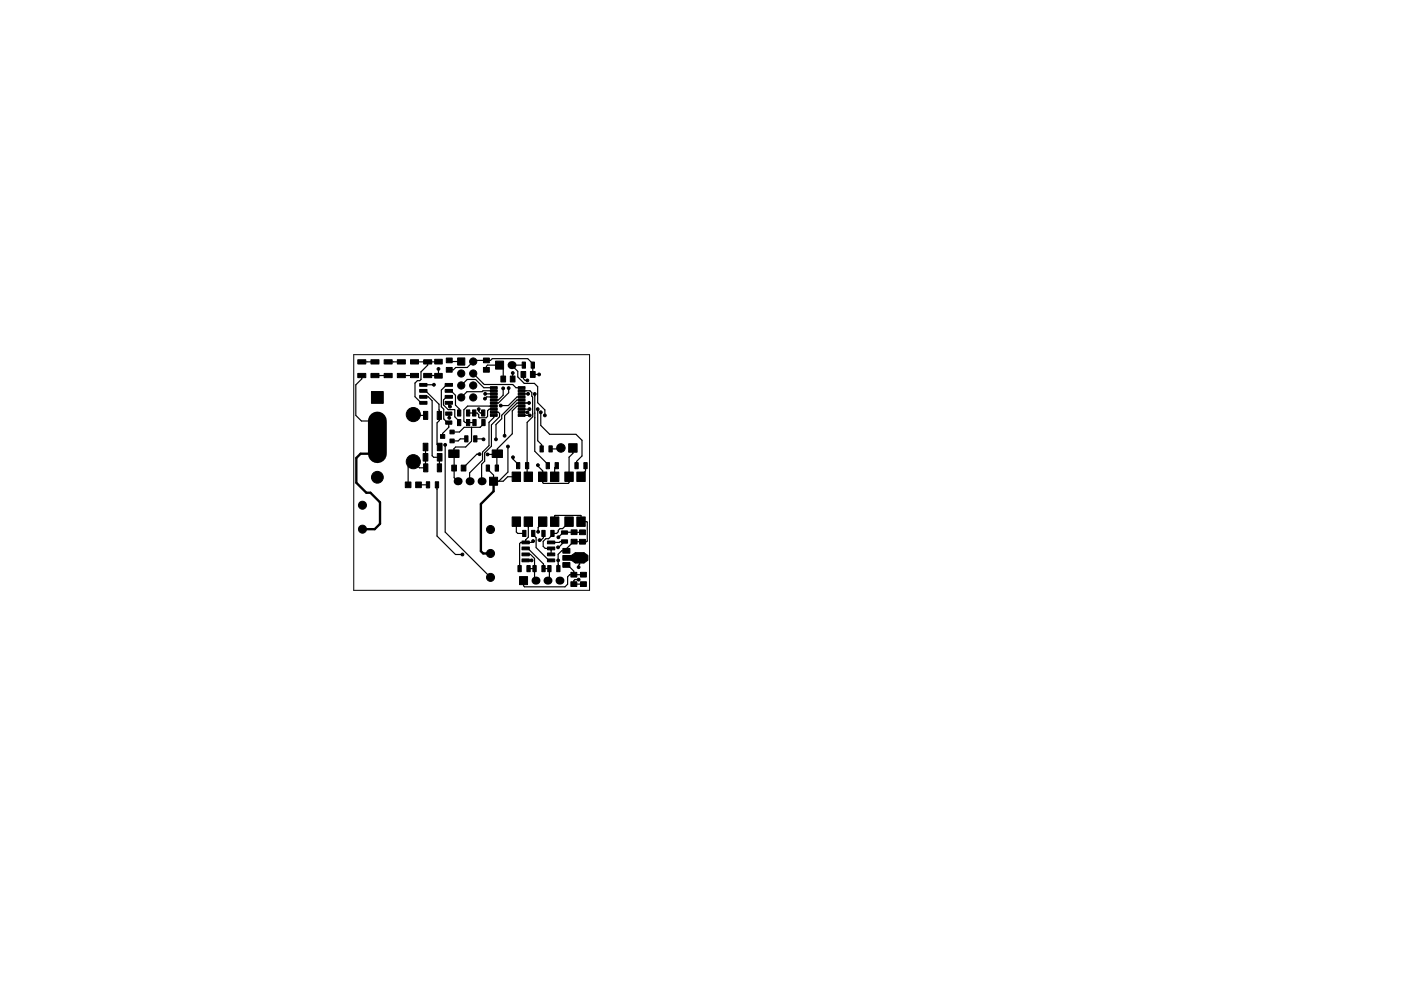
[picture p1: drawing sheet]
<svg xmlns="http://www.w3.org/2000/svg" width="297mm" height="210mm" viewBox="0 0 297 210" stroke-linecap="round" stroke-linejoin="round" font-family="sans-serif">
<path d="M75 75.2h50v50h-50z" fill="none" stroke="#000" stroke-width=".21"/>
<g fill="#000" stroke="#000" stroke-width=".21">
<path d="M75.9 76.3h1.7v.9h-1.7zM75.9 79.2h1.7v.9h-1.7zM78.7 76.3h1.7v.9h-1.7zM81.4 76.3h1.7v.9h-1.7zM81.4 79.2h1.7v.9h-1.7zM84.2 76.3h1.7v.9h-1.7zM87 76.3h1.7v.9h-1.7zM87 79.2h1.7v.9h-1.7zM89.8 76.3h1.7v.9h-1.7zM92.2 76.2h1.6v1h-1.6zM92.2 79.2h1.6v1h-1.6zM94.6 78h1.3v1h-1.3z"/>
<path d="M94.6 76h1.3v1h-1.3zM97 75.9h1.6v1.6h-1.6zM102.5 76h1.2v1h-1.2zM102.5 78h1.2v1h-1.2zM105.1 76.6h1.7v1.7h-1.7zM106.2 79.8h1v1.2h-1zM108.2 79.8h1v1.2h-1zM110.7 76.8h.7v1.3h-.7zM110.5 78.8h1v1.3h-1zM112.6 76.8h.7v1.3h-.7zM112.5 78.8h1v1.3h-1zM78.8 95h2.5v2.5h-2.5z"/>
<path d="M78.8 83.1h2.5v2.5h-2.5zM78.7 79.2h1.7v.9h-1.7zM84.2 79.2h1.7v.9h-1.7zM89 81.4h1.5v.6h-1.5zM89 82.6h1.5v.6h-1.5zM89 83.9h1.5v.6h-1.5zM89 85.2h1.5v.6h-1.5zM89.7 96.2h1v1.6h-1zM89.8 87.3h.9v1.7h-.9zM89.8 98.4h.9v1.7h-.9zM89.7 94h1v1.6h-1zM89.8 79.2h1.7v.9h-1.7z"/>
<path d="M92.7 96.2h1v1.6h-1zM92.7 87.3h.9v1.7h-.9zM92.7 98.4h.9v1.7h-.9zM92.7 94h1v1.6h-1zM93.4 92.2h.9v.8h-.9zM94.4 85.2h1.5v.6h-1.5zM94.4 83.9h1.5v.6h-1.5zM94.4 82.6h1.5v.6h-1.5zM94.4 81.4h1.5v.6h-1.5zM95.1 95.5h2.2v1.6h-2.2zM94.5 89.3h1.3v.7h-1.3zM94.5 87.4h1.3v.7h-1.3z"/>
<path d="M95.4 93.2h.9v.8h-.9zM95.4 91.3h.9v.8h-.9zM95.8 98.7h1v1.2h-1zM97 87h.7v1.3h-.7zM97 89h.7v1.3h-.7zM97.8 98.7h1v1.2h-1zM98.5 92.5h.7v1.3h-.7zM98.9 87h.7v1.3h-.7zM98.9 89h.7v1.3h-.7zM100.2 87h.7v1.3h-.7zM100.2 89h.7v1.3h-.7zM100.4 92.5h.7v1.3h-.7z"/>
<path d="M102.1 87h.7v1.3h-.7zM102.1 89h.7v1.3h-.7zM103.1 98.7h.7v1.3h-.7zM104.4 95.5h2.1v1.6h-2.1zM105 98.7h.7v1.3h-.7zM104 82h1.4v.5h-1.4zM104 82.7h1.4v.4h-1.4zM104 83.3h1.4v.5h-1.4zM104 84h1.4v.4h-1.4zM104 84.6h1.4v.5h-1.4zM104 85.3h1.4v.4h-1.4zM104 85.9h1.4v.5h-1.4z"/>
<path d="M104 86.6h1.4v.4h-1.4zM104 87.2h1.4v.5h-1.4zM104 87.9h1.4v.4h-1.4zM109.5 98.2h.7v1.3h-.7zM109.9 87.9h1.4v.4h-1.4zM109.9 87.2h1.4v.5h-1.4zM109.9 86.6h1.4v.4h-1.4zM109.9 85.9h1.4v.5h-1.4zM109.9 85.3h1.4v.4h-1.4zM109.9 84.6h1.4v.5h-1.4zM109.9 84h1.4v.4h-1.4zM109.9 83.3h1.4v.5h-1.4z"/>
<path d="M109.9 82.7h1.4v.4h-1.4zM109.9 82h1.4v.5h-1.4zM111.4 98.2h.7v1.3h-.7zM114.5 94.6h.7v1.3h-.7zM116.4 94.6h.7v1.3h-.7zM115.8 98.2h.7v1.3h-.7zM117.7 98.2h.7v1.3h-.7zM120.6 94.1h1.8v1.8h-1.8zM121.9 98.2h.7v1.3h-.7zM123.8 98.2h.7v1.3h-.7zM85.9 102.3h1.2v1.2h-1.2zM88.1 102.3h1.2v1.2h-1.2z"/>
<path d="M90.4 102.2h.7v1.3h-.7zM92.3 102.2h.7v1.3h-.7zM103.8 101.3h1.7v1.7h-1.7zM108.6 109.7h1.8v2h-1.8zM108.6 100.1h1.8v2h-1.8zM110.8 112.5h.7v1.3h-.7zM110.7 114.8h1.5v.6h-1.5zM110.7 116.1h1.5v.6h-1.5zM110.7 117.3h1.5v.6h-1.5zM110.7 118.6h1.5v.6h-1.5zM111.1 100.1h1.8v2h-1.8zM111.1 109.7h1.8v2h-1.8z"/>
<path d="M112.7 112.5h.7v1.3h-.7zM114.2 109.7h1.8v2h-1.8zM114.2 100.1h1.8v2h-1.8zM114.9 112.5h.7v1.3h-.7zM116.7 100.1h1.8v2h-1.8zM116.7 109.7h1.8v2h-1.8zM116.8 112.5h.7v1.3h-.7zM116.1 118.6h1.5v.6h-1.5zM116.1 117.3h1.5v.6h-1.5zM116.1 116.1h1.5v.6h-1.5zM116.1 114.8h1.5v.6h-1.5zM119 112.6h1.3v.7h-1.3z"/>
<path d="M119 114.5h1.3v.7h-1.3zM119.3 117.9h1.8v1h-1.8zM119.3 116.4h1.5v1h-1.5zM119.3 119.4h1.5v1h-1.5zM119.8 109.7h1.7v2h-1.7zM119.8 100.1h1.7v2h-1.7zM122 117.3h1.8v2.2h-1.8zM121 118l1-.7v2.2l-1-.7zM122.3 100.1h1.8v2h-1.8zM122.3 109.7h1.8v2h-1.8zM121.1 114.4h1.2v1h-1.2zM121.1 112.4h1.2v1h-1.2z"/>
<path d="M123.8 117.3l.9 .6v1l-.9 .6zM122.9 114.4h1.2v1h-1.2zM122.9 112.4h1.2v1h-1.2zM109.8 120h.7v1.3h-.7zM111.7 120h.7v1.3h-.7zM110.1 122.3h1.7v1.7h-1.7zM113 120h.7v1.3h-.7zM114.9 120h.7v1.3h-.7zM116.1 120h.7v1.3h-.7zM118 120h.7v1.3h-.7zM121 121.4h1.3v1h-1.3zM121 123.4h1.3v1h-1.3z"/>
<path d="M123.1 121.4h1.2v1h-1.2zM123.1 123.4h1.2v1h-1.2z"/>
<circle cx="93" cy="78.3" r=".3"/>
<circle cx="97.8" cy="79.2" r=".76"/>
<circle cx="100.3" cy="76.7" r=".76"/>
<circle cx="100.3" cy="79.2" r=".76"/>
<circle cx="108.7" cy="79.1" r=".3"/>
<circle cx="114.3" cy="79.4" r=".3"/>
<circle cx="80" cy="89.3" r="1.25"/>
<circle cx="87.6" cy="98" r="1.5"/>
<circle cx="87.6" cy="88" r="1.5"/>
<circle cx="92" cy="81.6" r=".3"/>
<circle cx="94.4" cy="94.4" r=".3"/>
<circle cx="95.3" cy="88.6" r=".3"/>
<circle cx="95.4" cy="86.3" r=".3"/>
<circle cx="97.8" cy="84.3" r=".76"/>
<circle cx="97.8" cy="81.8" r=".76"/>
<circle cx="100.3" cy="84.3" r=".76"/>
<circle cx="100.3" cy="81.8" r=".76"/>
<circle cx="101.5" cy="86.8" r=".3"/>
<circle cx="101.7" cy="96.4" r=".3"/>
<circle cx="102.5" cy="93.2" r=".3"/>
<circle cx="102.8" cy="84.6" r=".3"/>
<circle cx="102.9" cy="83.6" r=".3"/>
<circle cx="103.4" cy="96.4" r=".3"/>
<circle cx="105.2" cy="93.2" r=".3"/>
<circle cx="106.2" cy="86" r=".3"/>
<circle cx="106.7" cy="82.4" r=".3"/>
<circle cx="107" cy="92.5" r=".3"/>
<circle cx="107.7" cy="94.7" r=".3"/>
<circle cx="107.8" cy="82.3" r=".3"/>
<circle cx="108.8" cy="97" r=".3"/>
<circle cx="111.8" cy="80.7" r=".3"/>
<circle cx="111.8" cy="87.5" r=".3"/>
<circle cx="112" cy="83.6" r=".3"/>
<circle cx="112.2" cy="85.5" r=".3"/>
<circle cx="112.3" cy="86.8" r=".3"/>
<circle cx="112.3" cy="88.1" r=".3"/>
<circle cx="113.4" cy="83.6" r=".3"/>
<circle cx="114" cy="86.8" r=".3"/>
<circle cx="114" cy="98.7" r=".3"/>
<circle cx="114.7" cy="87.5" r=".3"/>
<circle cx="115.5" cy="88.1" r=".3"/>
<circle cx="118.9" cy="95" r=".9"/>
<circle cx="76.8" cy="107.2" r=".85"/>
<circle cx="76.8" cy="112.3" r=".85"/>
<circle cx="80" cy="101.3" r="1.25"/>
<circle cx="98" cy="117.6" r=".3"/>
<circle cx="104" cy="117.4" r=".85"/>
<circle cx="104" cy="112.3" r=".85"/>
<circle cx="112.7" cy="118.9" r=".3"/>
<circle cx="113" cy="114.8" r=".3"/>
<circle cx="114.1" cy="112.8" r=".3"/>
<circle cx="114.4" cy="114.6" r=".3"/>
<circle cx="118.3" cy="116.1" r=".3"/>
<circle cx="118.3" cy="118.9" r=".3"/>
<circle cx="118.4" cy="114" r=".3"/>
<circle cx="104" cy="122.5" r=".85"/>
<circle cx="122.7" cy="123" r=".3"/>
<circle cx="122.7" cy="120.3" r=".3"/>
</g>
<g fill="#000">
<circle cx="108.5" cy="77.5" r=".85"/>
<circle cx="97" cy="102.1" r=".85"/>
<circle cx="99.6" cy="102.1" r=".85"/>
<circle cx="102.1" cy="102.1" r=".85"/>
<circle cx="113.5" cy="123.2" r=".85"/>
<circle cx="116.1" cy="123.2" r=".85"/>
<circle cx="118.6" cy="123.2" r=".85"/>
</g>
<g fill="none" stroke="#000" stroke-width=".25">
<path d="M76.7 76.8h2.8M76.7 79.7v.7l-1.3 1.2v6.5l1.2 1.2h3.4M79.5 79.7h2.8M82.3 76.8h2.8M85.1 79.7h2.8M90.7 76.8v.7l-1.4 1.4v1.6l-.3 .3h-.5l-.5 .5v2.9l1.3 1.3h.5M93 78.3v1.4h-2.3M93 76.7l-5.1 .1M95.2 78.5h.9l.5-.5h2.5l1.5-1.5h3.4l.4-.4h7.5l1.1 1.1v2.2h1.3M95.2 76.5l.3 .2h2.3M100.3 79.2l2.4 2.4h6l.7 .7h1.2M103.1 78.5v-.8l.3-.2h2.5l.8 .7v2.2"/>
<path d="M108.7 79.2v1.2M108.7 79.1v.1M111.1 79.3l-.1 1 .4 .4h.4M111.1 77.5h-2.6l1.3 1.3v1.2l1.3 1.3h2.2l.7 .7v3.4l1.5 1.6v1.1M113 77.5h.1M87.6 88l.2 .1h2.4M89.8 82.9h.4l2.9 2.9v3.4l-.4 .5v4.6l.5 .4M89.8 84.2h1l.8 .8v11.7l.3 .3h1.3v2.3M90.2 94.8l.1 4.5h-1.4l-1.3-1.3-1.1 1.1v3.8M90.2 97h.1M92 81.6l-2.2 .1M93.1 88.1l.1 .1"/>
<path d="M93.2 95.2l-.1 .3M94.4 94.4v18.5l9.6 9.6M95.1 87.8l.1 .8M95.2 85.5v.5l.2 .3M95.2 81.7h-.5l-1.1 1.1v3.5l.5 .5v2.1l.7 .8h.3v.9l-1.3 1.4v.6M95.2 82.9h.4l1 1v2l.7 .8v.9M95.2 84.2h-.5l-.7 .7v1l1 1 1.4 .1v1.4l.9 1v.3M96.2 96.3h.1M97.8 81.8l1.3-1.3h1.7l1.8 1.8h2.1M98.9 93.1h-1.3l-.5 .5h-1.3M100 90.7v2.9l-1.3 1.2h-2.1l-.4 .4 .1 6.2 .7 .7M100.8 93.1l1.7 .1"/>
<path d="M101.5 86.8v.5l.3 .3h.6M101.7 96.4h-.6l-2.8 2.9M102.5 89.7v.3l-.7 .7h-3.4l-1 1h-1.6M102.9 83.6h.1M102.9 83.6h1.8M103.4 99.3v.3l1.2 1.2v1.3h2.1l.9-1h1.9M104.7 86.8h-1l-.3 .4v1.1l-.3 .3h-1.4l-.2-.1v-.5l-.4-.4h-1.9M104.7 86.2h-5.6l-.8 .7v2.5l.3 .3h2M104.7 82.9h-2.3l-.2 .2h-3.2l-1.2 1.2M104.7 87.5h1l.2 .2v.7l-1.7 1.8v4.5l-1.4 1.4v1.8l-.7 .6v3.6M104.7 88.1v.5l-1 1v4.9l-1.4 1.4v1.7l-2.7 2.7v1.8M104.7 84.2h-1.5l-.4 .4"/>
<path d="M105.3 96.4v2.9M106.7 82.4v1.5l-1 1h-1M107.7 94.7v5.5l-2 1.9M107.8 82.3v1l-2.1 2.2h-1M108.8 97v.4l1.1 1.1v.3M110.6 82.9h1.8l.3 .4v.8l.2 .1v4.2l-1.1 1.2v11.3l.2 .2M110.6 84.9h-1l-3.2 3.2v.7l-1.2 1.3v3.1M110.6 86.2h-1l-1 1v4.8l-3.2 3.2v1.1l-.1 .1h-1.9M110.6 88.1h1.7M110.6 87.5h1.2M110.6 86.8h1.6M110.6 83.6h1.4"/>
<path d="M110.6 84.2h-1l-1.8 1.8h-1.6M111.6 85.5h.1M112 83.6h.1M112.2 85.5h-2.6l-2.6 2.6v4.4M112.3 86.8h-.1M112.9 87.8h.1M113.4 83.6v12.1l2.7 2.8v.3M113.4 84h.1M113.4 87.6h.1M113.4 88.6h.1M114 86.8v6.7l.8 .8v.9M114.7 87.5v2.8l1.8 1.8h5.6l1.3 1.3v3.3l-1.2 1.2v.9"/>
<path d="M118 98.8l-.4 .4v1.9M118.4 95.2h-.1M118.9 95l-.2 .2h-2M121.5 95v1.2l-.9 .8v5.4l-.1 .2h-5.3l-.1-.2v-2.5l-1.1-1v-.2M124.1 98.8v1.1l-.9 1v.2M88.7 102.9h2M92.6 102.9l.1 10.8 3.9 3.9h1.4M92.6 103.8h.1M109.5 110.7v2.2l.3 .3h1.4M111.4 116.4h.5l3.3 3.3v.9h1.3v2.2l-.4 .4M111.4 117.6h1.1l.8 .9v4.5l.2 .2M111.4 118.9h1.3"/>
<path d="M112 110.7v3.3l-.6 .5v.6M113 114.8l-.2 .3h-2.4l-.2 .2v5.3M113.1 113.2v.3l.6 .6v2.1l2.7 2.7h.4M115.1 110.7v.2l-1 1v.9M115.2 113.2v.9l-.5 .5h-.3M116.9 115l-.1 .1h1.8l.2-.2h.9l-1.4 1.2M117.6 110.7l.1-1.3h5.4l.1 1.3 1.3 .1v4l-.1 .1h-2.8l-1.5 1.5v.5h-1l-.8 .7 .1 3M118.3 119.7h.1M120.1 119.9h.2l1.4 1.3v.7M120.2 118.4h4M120.6 101.1h.1M120.6 110.7l-1.3 1.5h-.6l-.7 1h-.9v.3l-.8 .8h-.6l-.5 .6v1l.4 .5h1.2v1.2"/>
<path d="M121.7 114.9h.1M122.9 118.4v1.3l-.2 .2v.4M123.5 112.9l-4.1 .1-1 1M112.1 120.6h1.2M122.7 123h-.8l-.2 .2v.7h2M123.7 121.9h-2.9l-.5 .5v1.5l-.5 .6h-8.6l-.2-.2v-1.1"/>
</g>
<path d="M80 96.3h-3.5l-1 .9v5.2l2.2 2.1h.8l2.1 2.1v4.5l-1.2 1.2h-2.6M104.6 102.1v2.1l-2.6 2.7v10l.4 .5h1.6" fill="none" stroke="#000" stroke-width=".5"/>
<path d="M80 89.3v7" fill="none" stroke="#000" stroke-width="4"/>
</svg>
